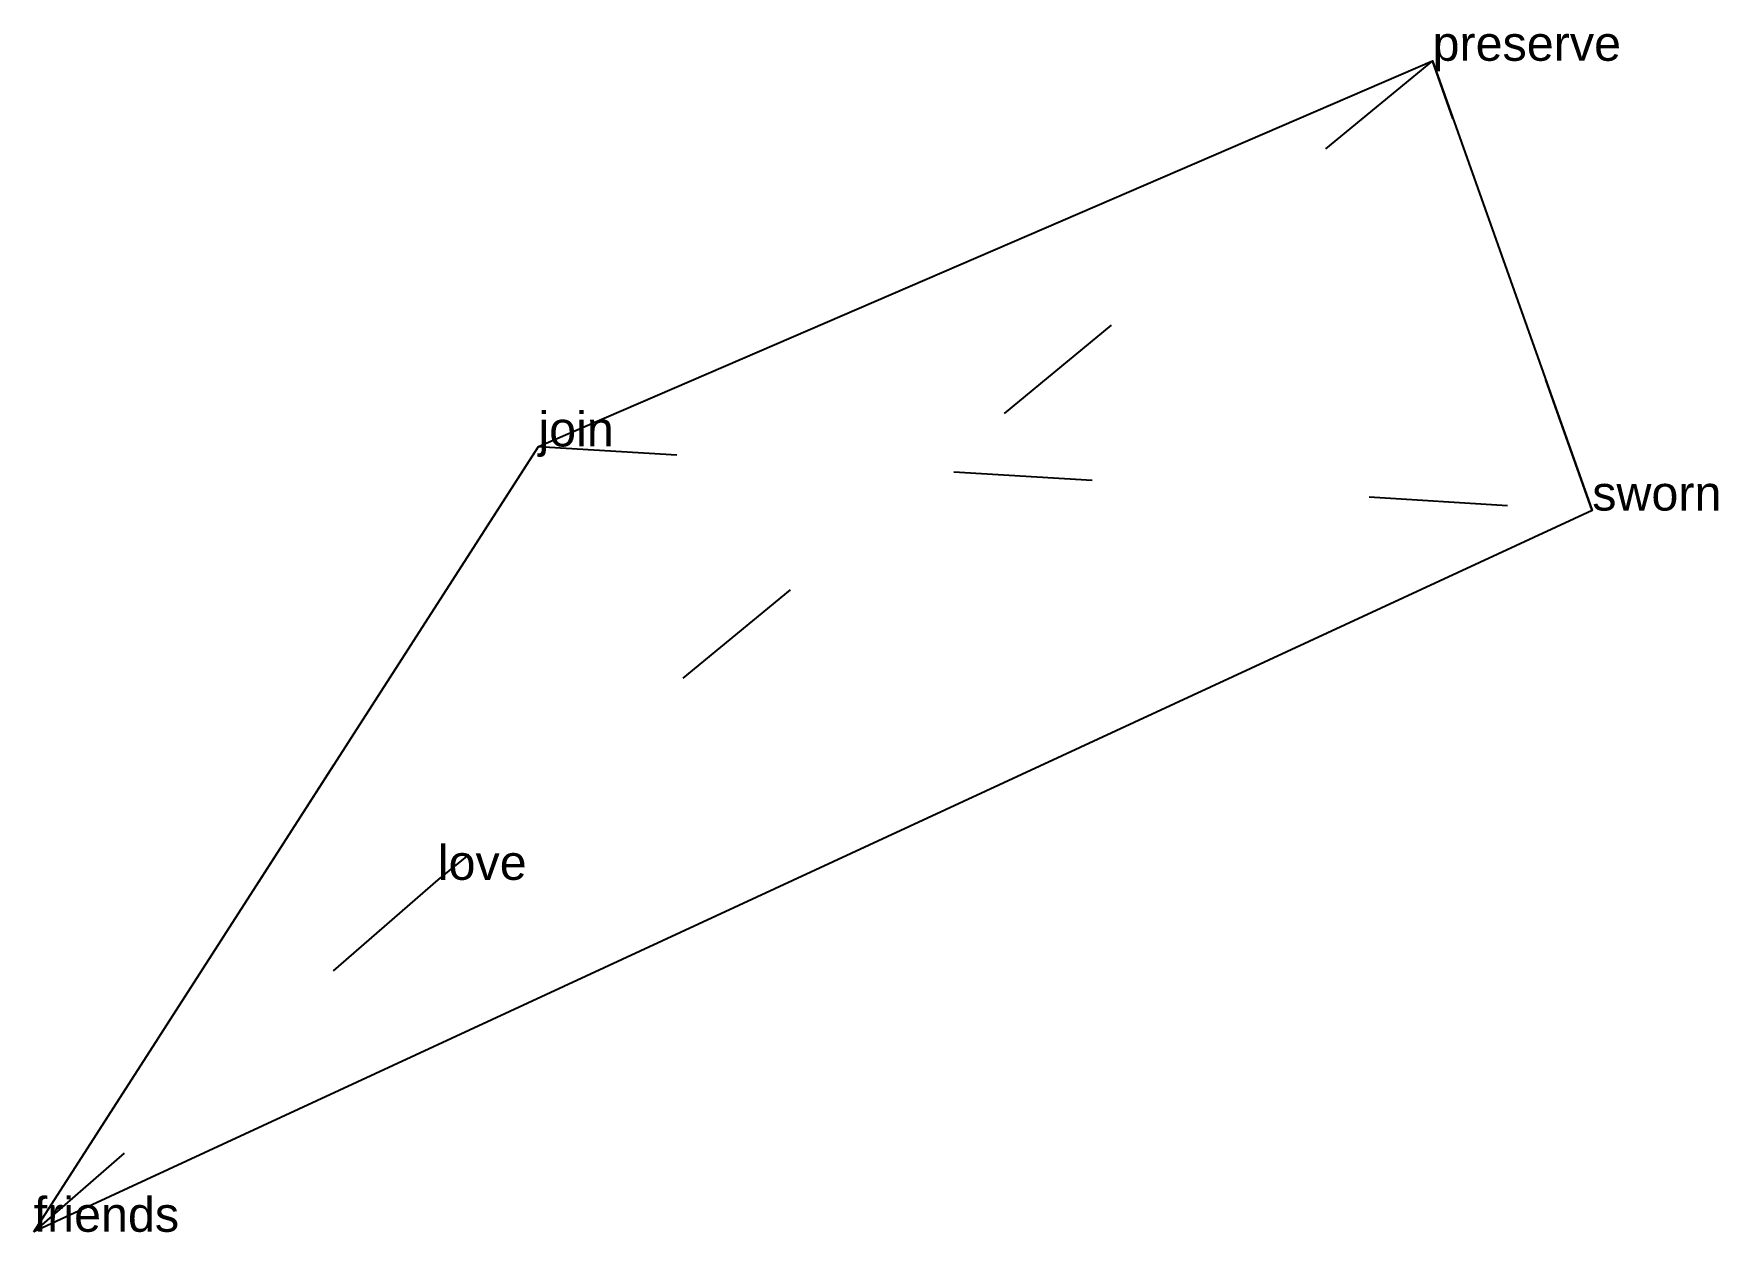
# Model space of a CAD drawing. Extents: x -1.01 to 0.21, y -0.28 to 0.59.
import ezdxf

# ---------------------------------------------------------------- set-up
doc = ezdxf.new("R2010")
doc.units = 0
doc.linetypes.add('DOT', pattern=[0.2, 0, -0.2])
doc.layers.add('TEXT', color=1, linetype='CONTINUOUS')
doc.styles.get("Standard").update_dxf_attribs({"font": 'arial.ttf'})

msp = doc.modelspace()

# ---------------------------------------------------------------- linework, layer by layer
at = {"layer": 'INTERNAL', "linetype": 'DOT'}
msp.add_polyline3d([(-1.0068, -0.2751, 0), (-0.643, 0.291, 0), (0.1167, 0.2448, 0), (0.0016, 0.569, 0), (-0.7155, -0.0214, 0), (-1.0068, -0.2751, 0)], close=True, dxfattribs=at)
at = {"layer": 'OUTLINE', "linetype": 'CONTINUOUS'}
msp.add_polyline3d([(-1.0068, -0.2751, 0), (-0.643, 0.291, 0), (0.0016, 0.569, 0), (0.1167, 0.2448, 0), (-1.0068, -0.2751, 0)], close=True, dxfattribs=at)

# ---------------------------------------------------------------- texts
at = {"layer": 'TEXT'}
for s, p in [('preserve', (0.0016, 0.569)), ('join', (-0.643, 0.291)), ('sworn', (0.1167, 0.2448)), ('love', (-0.7155, -0.0214)), ('friends', (-1.0068, -0.2751))]:
    msp.add_text(s, height=0.025, dxfattribs=at).set_placement(p)

doc.saveas('drawing.dxf')
